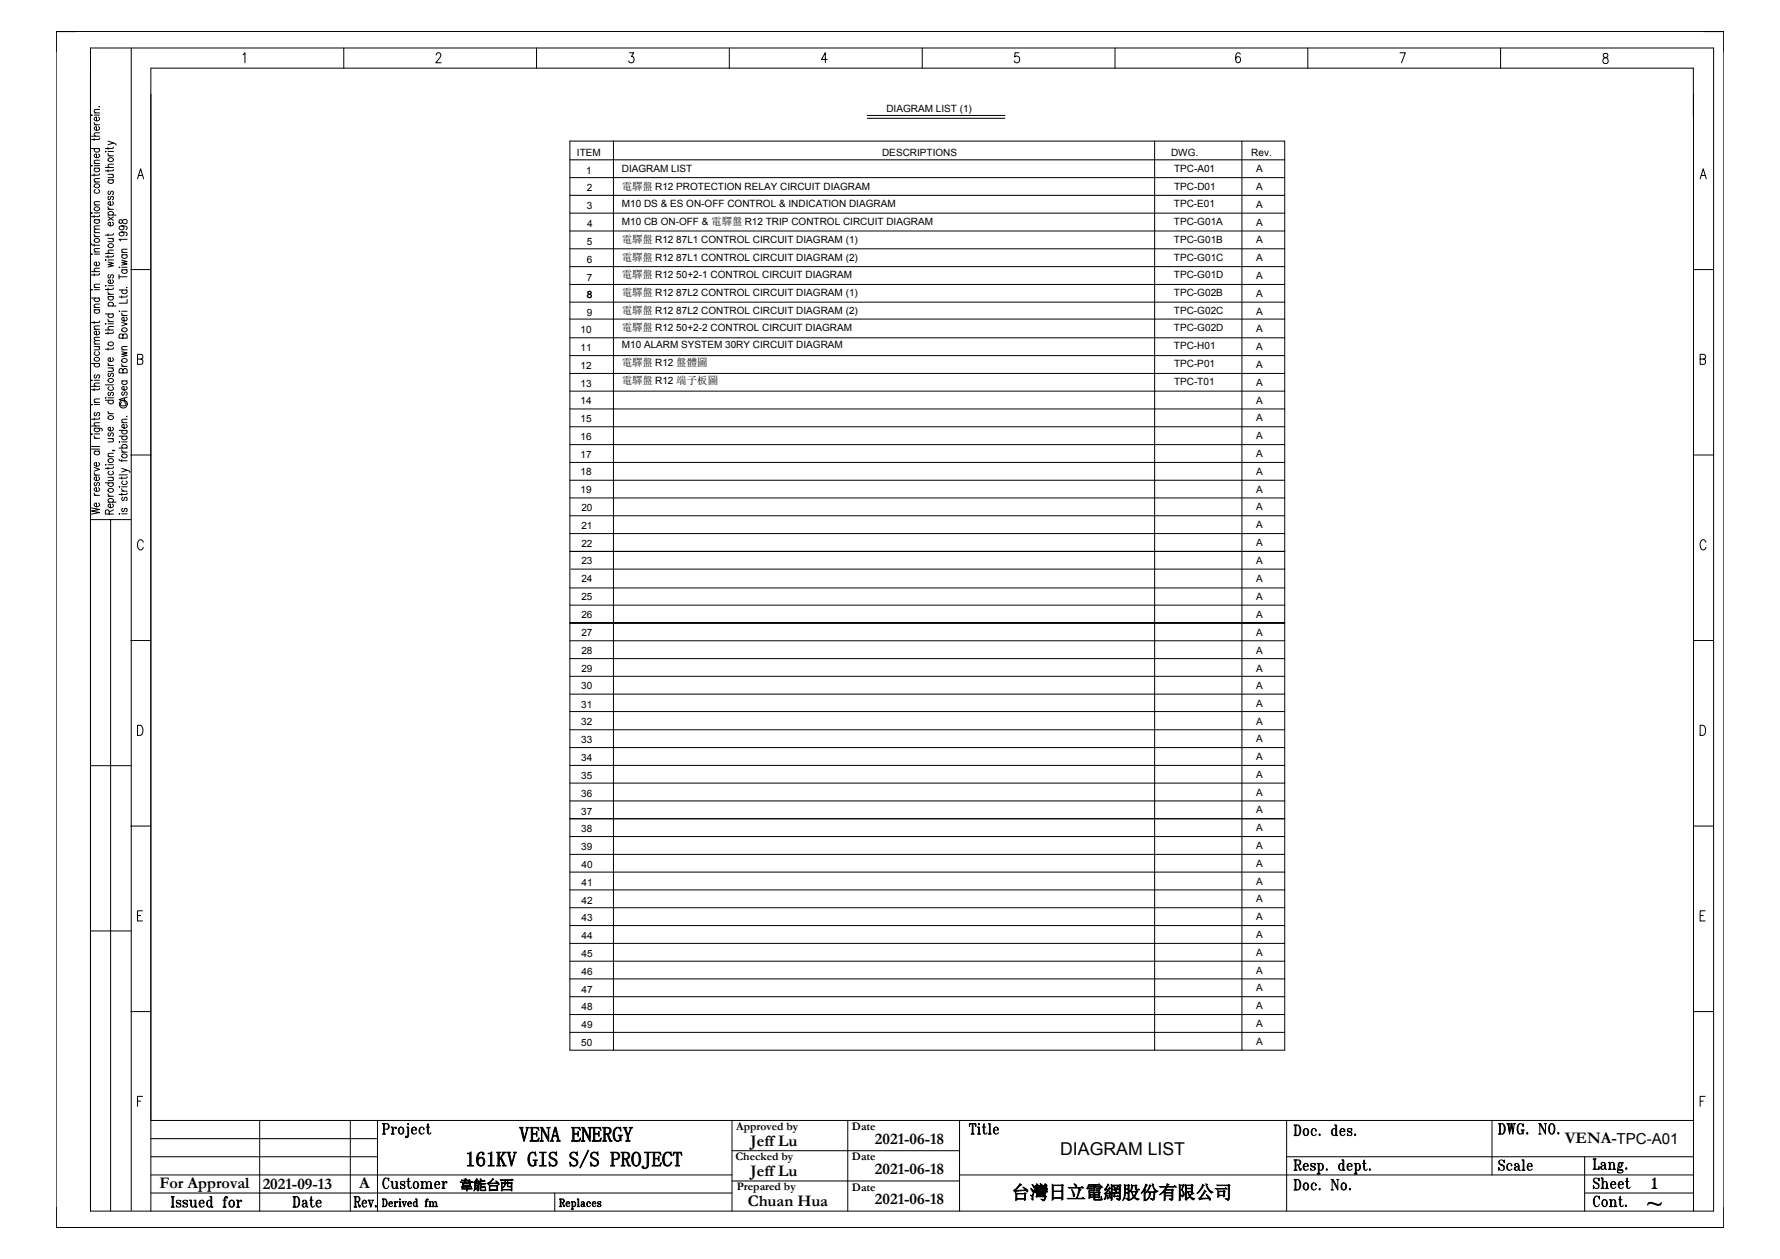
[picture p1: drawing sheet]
<svg xmlns="http://www.w3.org/2000/svg" width="297mm" height="210mm" viewBox="0 0 297 210" stroke-linecap="round" stroke-linejoin="round" font-family="sans-serif">
<defs><g id="words">
<g font-size="3.5">
<text x="86.6" y="190.4">VENA ENERGY</text>
<text x="77.6" y="194.5">161KV GIS S/S PROJECT</text>
</g>
<text font-size="3.1" x="168.8" y="200">台灣日立電網股份有限公司</text>
<text font-size="3" x="176.9" y="192.7">DIAGRAM LIST</text>
<g font-size="2.7">
<text x="125.2" y="191.1">Jeff Lu</text>
<text x="146" y="190.8">2021-06-18</text>
<text x="261.1" y="190.7">VENA-TPC-A01</text>
<text x="125.2" y="196.2">Jeff Lu</text>
<text x="146" y="195.9">2021-06-18</text>
<text x="26.6" y="198.2">For Approval</text>
<text x="43.8" y="198.4">2021-09-13</text>
<text x="59.9" y="198.2">A</text>
<text x="124.8" y="201.1">Chuan Hua</text>
<text x="146" y="200.9">2021-06-18</text>
</g>
<text font-size="2.2" x="76.7" y="198.3">韋能台西</text>
<g font-size="1.9">
<text x="122.8" y="188.5">Approved by</text>
<text x="142.2" y="188.5">Date</text>
<text x="122.7" y="193.5">Checked by</text>
<text x="142.2" y="193.5">Date</text>
<text x="122.9" y="198.6">Prepared by</text>
<text x="142.2" y="198.6">Date</text>
</g>
<g font-size="1.7">
<text x="147.9" y="18.7">DIAGRAM LIST (1)</text>
<text x="96.3" y="26">ITEM</text>
<text x="97.8" y="29">1</text>
<text x="103.7" y="28.7">DIAGRAM LIST</text>
<text x="147.2" y="26">DESCRIPTIONS</text>
<text x="195.4" y="26">DWG.</text>
<text x="195.9" y="28.7">TPC-A01</text>
<text x="208.8" y="26">Rev.</text>
<text x="209.6" y="28.7">A</text>
<text x="97.9" y="34.9">3</text>
<text x="97.9" y="31.9">2</text>
<text x="103.7" y="31.7">電驛盤 R12 PROTECTION RELAY CIRCUIT DIAGRAM</text>
<text x="103.8" y="34.6">M10 DS &amp; ES ON-OFF CONTROL &amp; INDICATION DIAGRAM</text>
<text x="195.9" y="34.6">TPC-E01</text>
<text x="195.9" y="31.7">TPC-D01</text>
<text x="209.6" y="31.7">A</text>
<text x="209.6" y="34.7">A</text>
<text x="97.9" y="40.9">5</text>
<text x="98" y="37.9">4</text>
<text x="103.7" y="40.5">電驛盤 R12 87L1 CONTROL CIRCUIT DIAGRAM (1)</text>
<text x="103.8" y="37.5">M10 CB ON-OFF &amp; 電驛盤 R12 TRIP CONTROL CIRCUIT DIAGRAM</text>
<text x="195.9" y="40.5">TPC-G01B</text>
<text x="195.9" y="37.5">TPC-G01A</text>
<text x="209.6" y="40.6">A</text>
<text x="209.6" y="37.6">A</text>
<text x="97.9" y="46.8">7</text>
<text x="97.9" y="43.8">6</text>
<text x="103.7" y="43.5">電驛盤 R12 87L1 CONTROL CIRCUIT DIAGRAM (2)</text>
<text x="103.7" y="46.3">電驛盤 R12 50+2-1 CONTROL CIRCUIT DIAGRAM</text>
<text x="195.9" y="43.5">TPC-G01C</text>
<text x="195.9" y="46.3">TPC-G01D</text>
<text x="209.6" y="43.6">A</text>
<text x="209.6" y="46.5">A</text>
<text x="97.9" y="52.7">9</text>
<text x="97.9" y="49.8">8</text>
<text x="103.7" y="49.4">電驛盤 R12 87L2 CONTROL CIRCUIT DIAGRAM (1)</text>
<text x="103.7" y="52.4">電驛盤 R12 87L2 CONTROL CIRCUIT DIAGRAM (2)</text>
<text x="195.9" y="49.4">TPC-G02B</text>
<text x="195.9" y="52.4">TPC-G02C</text>
<text x="209.6" y="49.5">A</text>
<text x="209.6" y="52.5">A</text>
<text x="96.9" y="55.5">10</text>
<text x="96.9" y="58.5">11</text>
<text x="103.7" y="55.2">電驛盤 R12 50+2-2 CONTROL CIRCUIT DIAGRAM</text>
<text x="103.8" y="58.1">M10 ALARM SYSTEM 30RY CIRCUIT DIAGRAM</text>
<text x="195.9" y="55.2">TPC-G02D</text>
<text x="195.9" y="58.2">TPC-H01</text>
<text x="209.6" y="55.4">A</text>
<text x="209.6" y="58.4">A</text>
<text x="96.9" y="64.5">13</text>
<text x="96.9" y="61.5">12</text>
<text x="103.7" y="61.1">電驛盤 R12 盤體圖</text>
<text x="103.7" y="64">電驛盤 R12 端子板圖</text>
<text x="195.9" y="61.2">TPC-P01</text>
<text x="195.9" y="64.2">TPC-T01</text>
<text x="209.6" y="61.4">A</text>
<text x="209.6" y="64.3">A</text>
<text x="96.9" y="70.4">15</text>
<text x="96.9" y="67.4">14</text>
<text x="209.6" y="67.3">A</text>
<text x="209.6" y="70.3">A</text>
<text x="96.9" y="73.4">16</text>
<text x="96.9" y="76.3">17</text>
<text x="209.6" y="73.3">A</text>
<text x="209.6" y="76.2">A</text>
<text x="96.9" y="79.3">18</text>
<text x="96.9" y="82.3">19</text>
<text x="209.6" y="79.2">A</text>
<text x="209.6" y="82.2">A</text>
<text x="97" y="88.2">21</text>
<text x="97" y="85.2">20</text>
<text x="209.6" y="85.1">A</text>
<text x="209.6" y="88.1">A</text>
<text x="97" y="94.2">23</text>
<text x="97" y="91.2">22</text>
<text x="209.6" y="91.1">A</text>
<text x="209.6" y="94">A</text>
<text x="97" y="100.1">25</text>
<text x="97" y="97.1">24</text>
<text x="209.6" y="97">A</text>
<text x="209.6" y="100.2">A</text>
<text x="97" y="106.1">27</text>
<text x="97" y="103.1">26</text>
<text x="209.6" y="103.1">A</text>
<text x="209.6" y="106.1">A</text>
<text x="97" y="112">29</text>
<text x="97" y="109.1">28</text>
<text x="209.6" y="109.1">A</text>
<text x="209.6" y="112">A</text>
<text x="97" y="118">31</text>
<text x="97" y="115">30</text>
<text x="209.6" y="115">A</text>
<text x="209.6" y="118">A</text>
<text x="97" y="124">33</text>
<text x="97" y="121">32</text>
<text x="209.6" y="120.9">A</text>
<text x="209.6" y="123.8">A</text>
<text x="97" y="126.9">34</text>
<text x="97" y="129.9">35</text>
<text x="209.6" y="126.8">A</text>
<text x="209.6" y="129.7">A</text>
<text x="97" y="132.9">36</text>
<text x="97" y="135.9">37</text>
<text x="209.6" y="132.7">A</text>
<text x="209.6" y="135.7">A</text>
<text x="97" y="141.8">39</text>
<text x="97" y="138.8">38</text>
<text x="209.6" y="138.7">A</text>
<text x="209.6" y="141.6">A</text>
<text x="97" y="147.8">41</text>
<text x="97" y="144.8">40</text>
<text x="209.6" y="144.6">A</text>
<text x="209.6" y="147.6">A</text>
<text x="97" y="150.7">42</text>
<text x="97" y="153.7">43</text>
<text x="209.6" y="150.5">A</text>
<text x="209.6" y="153.5">A</text>
<text x="97" y="156.7">44</text>
<text x="97" y="159.6">45</text>
<text x="209.6" y="156.5">A</text>
<text x="209.6" y="159.4">A</text>
<text x="97" y="162.6">46</text>
<text x="97" y="165.6">47</text>
<text x="209.6" y="162.4">A</text>
<text x="209.6" y="165.4">A</text>
<text x="97" y="168.5">48</text>
<text x="97" y="171.5">49</text>
<text x="209.6" y="168.3">A</text>
<text x="209.6" y="171.3">A</text>
<text x="97" y="174.5">50</text>
<text x="209.6" y="174.3">A</text>
</g>
</g></defs>
<g fill="none" stroke="#000" stroke-width=".17">
<path d="M9.4 5.3h278.2v199.5h-278.2zM12.7 5.3h-3.3v3.3M15.1 8v194h270.8v-194h-270.8M15.3 19.1v.1zM15.7 19.2h.9M15.7 18.8h.9M16.4 19.5a.31 .31 0 0 1 .2 .3 .31 .31 0 0 1-.2 .3l-.3 .1a.36 .36 0 0 1-.4-.4l.4-.3v.7M16.6 17.8h-.1M16.6 18.3h-.8l-.1 .3 .3 .2M21.9 8v193.9M40.5 9.1l.4-.3v1.7M57.4 8v3.4"/>
<path d="M72.8 9.2l.1-.3 .4-.1 .2 .2v.3l-.8 1.2h.9M89.5 8v3.4M105 8.8h.7l-.3 .6a.49 .49 0 0 1 .4 .8 .49 .49 0 0 1-.9-.1M121.7 8v3.4M138 9.9h-.9l.6-1.1v1.7M144.7 19.7h23M144.7 19.3h23M153.9 8v3.4M170 8.8h-.6l-.1 .7a.52 .52 0 0 1 .7 .1 .52 .52 0 0 1 0 .7 .52 .52 0 0 1-.7 0l-.1-.2M186 8v3.4M206.9 9v-.1l-.3-.1a1.24 1.24 0 0 0-.2 1.6 .48 .48 0 0 0 .6-.4 .48 .48 0 0 0-.6-.5l-.2 .4M218.2 8v3.4"/>
<path d="M233.6 8.8h.9l-.7 1.7M250.4 8v3.4M267.6 9a.37 .37 0 0 0 .1 .5 .53 .53 0 0 1 .6 .5 .53 .53 0 0 1-.5 .6 .55 .55 0 0 1-.3-.7 .55 .55 0 0 1 .6-.4 .37 .37 0 0 0 .1-.5l-.2-.1zM282.5 11.3v8.1M282.6 11.4h-257.4v190.6M282.6 15.7v186.3M284.3 5.3h3.3v3.3M15.3 35.5h.1zM15.3 24.8h1.3M15.3 22.7h1.3M15.3 27.6v.1zM15.7 23.1v.3"/>
<path d="M15.7 29v.4M15.7 35.9v.4M15.7 36.6h.9M15.7 35.5h.9M15.7 28h.9M15.7 27.6h.9M15.7 39.1a.36 .36 0 0 0 .4 .4M15.7 20.4a.36 .36 0 0 0 .4 .4M15.7 39.5h.9M15.7 38.8h.9M15.7 34.2h.9M15.7 30.4h.9"/>
<path d="M15.7 27.3h.9M15.7 20.8h.9M15.8 34.7a.42 .42 0 0 1 .5-.2 .42 .42 0 0 1 .3 .5 .42 .42 0 0 1-.6 .2 .42 .42 0 0 1-.2-.5zM15.9 36.6a.29 .29 0 0 0-.2 .3 .29 .29 0 0 0 .2 .3l.3 .1a.36 .36 0 0 0 .4-.4l-.2-.3M15.9 31.6a.31 .31 0 0 0-.2 .3 .31 .31 0 0 0 .2 .3h.3a.36 .36 0 0 0 .4-.4l-.2-.2M15.9 28l-.1 .2a.4 .4 0 0 0 .4 .5 .4 .4 0 0 0 .4-.5l-.2-.2M15.9 24.8a.29 .29 0 0 0-.2 .3 .29 .29 0 0 0 .2 .2l.3 .1a.36 .36 0 0 0 .4-.4l-.2-.2M16.4 25.7a.29 .29 0 0 1 .2 .3 .29 .29 0 0 1-.2 .3h-.3a.36 .36 0 0 1-.4-.4l.4-.2v.6M16.4 21.1a.29 .29 0 0 1 .2 .3 .29 .29 0 0 1-.2 .3h-.3a.36 .36 0 0 1-.4-.4l.4-.2v.6M16.6 35.9v.2h-.2h-1.1M16.6 29v.2h-.2h-1.1M16.6 23v.2l-.2 .1h-1.1"/>
<path d="M16.6 38.2l-.8 .1-.1 .2 .3 .3M16.6 37.7h-.8l-.1 .3 .3 .2M16.6 33.6l-.8 .1-.1 .2 .3 .3M16.6 29.8h-.8l-.1 .3 .3 .3M16.6 26.7l-.8 .1-.1 .2 .3 .3M16.6 22.1l-.8 .1-.1 .3 .3 .2M17.6 25.3h.1zM17.6 27.9h1.3M18 23.5l.9 .3-.9 .4M18 24.6v.3M18 28.3v.4M18 39v.4"/>
<path d="M18 39.8h.9M18 35.9h1.4M18 30h.9M18 29.1h.9M18 25.3h.9M18 36.2l.9 .6M18 34.9h.9M18 26h.9M18 34.5a.39 .39 0 0 0 .4 .4M18 25.6a.36 .36 0 0 0 .4 .4M18.1 26.5a.42 .42 0 0 1 .5-.2 .42 .42 0 0 1 .3 .5 .42 .42 0 0 1-.6 .2 .42 .42 0 0 1-.2-.5zM18.2 35.9l-.1-.1a.4 .4 0 0 1 .4-.5 .4 .4 0 0 1 .4 .5l-.2 .1"/>
<path d="M18.2 32.8a.29 .29 0 0 0-.2 .2 .29 .29 0 0 0 .2 .3h.1l.2-.5h.2a.29 .29 0 0 1 .2 .2 .29 .29 0 0 1-.2 .3M18.2 31.9a.31 .31 0 0 0-.2 .3 .31 .31 0 0 0 .2 .3l.2-.2 .1-.4h.2a.31 .31 0 0 1 .2 .3 .31 .31 0 0 1-.2 .3M18.2 30l-.1 .1a.44 .44 0 0 0 .3 .5 .44 .44 0 0 0 .5-.2l-.2-.4M18.7 39.8l.2 .2v.3h-.9M18.7 29.1l.2 .2v.3h-.9M18.7 37.1a.31 .31 0 0 1 .2 .2 .31 .31 0 0 1-.2 .3l-.3 .1a.36 .36 0 0 1-.4-.4l.4-.2v.6M18.7 33.6l.2 .1a.44 .44 0 0 1-.3 .6 .44 .44 0 0 1-.6-.3l.2-.3 .2-.1v.6M18.9 39v.1l-.2 .1h-1.1M18.9 28.2v.3h-.2h-1.1M18.9 24.5v.2l-.2 .1h-1.1M18.9 23.8l.5 .2v.2M18.9 36.2l-.9 .6"/>
<path d="M18.9 27.4h-.8l-.1 .3 .3 .2M19.9 36.7a.34 .34 0 0 0 0 .4 .34 .34 0 0 0 .3 .2l.1-.1a.49 .49 0 0 1 .3-.5 .49 .49 0 0 1 .6 .2 .43 .43 0 0 1-.4 .4 .43 .43 0 0 1-.4-.5l-.2-.2zM20.3 38.7l.3 .1a.38 .38 0 0 1-.3 .6 .38 .38 0 0 1-.4-.6l.4-.1a.63 .63 0 0 1 .9 .4l-.2 .2M20.3 37.7l.3 .1a.38 .38 0 0 1-.3 .5 .38 .38 0 0 1-.4-.5l.4-.1a.63 .63 0 0 1 .9 .4l-.2 .2M21.2 39.9h-1.3l.2 .3M22.9 29.8l.6-1.6 .5 1.6M23.1 29.3h.7M95.1 26.7h119.3M95.1 29.6h119.3M95.1 32.6h119.3M95.1 35.6h119.3M95.1 38.5h119.3"/>
<path d="M95.1 23.5h119.3v151.7h-119.3zM102.4 23.5v151.7M192.7 23.5v151.7M207.2 23.5v151.7M283.7 29.8l.5-1.6 .5 1.6M283.9 29.3h.6M15.3 48.3h.1zM15.3 42.4h.1zM15.3 40.6v.2l.2 .1h1.1M15.3 49.7h1.3M15.3 45.3h1.3M15.7 40.7v.4"/>
<path d="M15.7 45.7v.3M15.7 53.6v.3M15.7 57.8h.9M15.7 51.7h.9M15.7 48.3h.9M15.7 42.4h.9M15.7 57.4h.9M15.7 54.9h.9M15.7 51.3h.9M15.7 48h.9M15.7 42h.9M15.8 59.7a.43 .43 0 0 1 .5-.1 .43 .43 0 0 1 .3 .5 .43 .43 0 0 1-.6 .2 .43 .43 0 0 1-.2-.6z"/>
<path d="M15.9 58.7a.29 .29 0 0 0-.2 .3 .29 .29 0 0 0 .2 .2l.3 .1a.36 .36 0 0 0 .4-.4l-.2-.2M15.9 51.7a.29 .29 0 0 0-.2 .2 .29 .29 0 0 0 .2 .3l.3 .1a.36 .36 0 0 0 .4-.4l-.2-.2M15.9 49.7a.29 .29 0 0 0-.2 .3 .29 .29 0 0 0 .2 .3h.3a.36 .36 0 0 0 .4-.4l-.2-.2M16.4 57.8l.2 .3v.2l-.9 .1M16.4 55.2a.29 .29 0 0 1 .2 .3 .29 .29 0 0 1-.2 .3l-.3 .1a.36 .36 0 0 1-.4-.5l.4-.2v.7M16.4 43.7a.31 .31 0 0 1 .2 .3 .31 .31 0 0 1-.2 .3h-.3a.36 .36 0 0 1-.4-.4l.4-.2v.6M16.6 53.5v.3h-.2h-1.1M16.6 45.6v.2l-.2 .1h-1.1M16.6 56.8l-.8 .1-.1 .2 .3 .3M16.6 56.3h-.8l-.1 .3 .3 .2M16.6 54.4h-.8l-.1 .3 .3 .2M16.6 50.7l-.8 .1-.1 .2 .3 .3"/>
<path d="M16.6 47.4h-.8l-.1 .3 .3 .3M16.6 44.7l-.8 .1-.1 .3 .3 .2M16.6 41.5h-.8l-.1 .3 .3 .2M17.6 52.4h1.3M17.6 55h1.3M17.6 42.3h1.3M17.6 53.9v.2zM17.6 47.6v.1zM17.6 43.3v.1zM18 43.7l.9 .2-.9 .2 .9 .2-.9 .2M18 42.6v.4M18 48.1v.3"/>
<path d="M18 55.4v.3M18 58.1v.3M18 54h.9M18 51h1.4M18 49.5h.9M18 47.7h.9M18 43.4h.9M18 53.6h.9M18 49.1h.9M18 53.2a.36 .36 0 0 0 .4 .4M18 48.7a.36 .36 0 0 0 .4 .4M18.2 52.4a.29 .29 0 0 0-.2 .2 .29 .29 0 0 0 .2 .3l.3 .1a.36 .36 0 0 0 .4-.4l-.2-.2"/>
<path d="M18.2 51a.31 .31 0 0 1-.2-.2 .31 .31 0 0 1 .2-.3l.3-.1a.36 .36 0 0 1 .4 .4l-.2 .2M18.2 49.5a.29 .29 0 0 0-.2 .2 .29 .29 0 0 0 .2 .3l.3 .1a.36 .36 0 0 0 .4-.4l-.2-.2M18.2 45.8a.32 .32 0 0 0-.1 .5h.2l.2-.4 .2-.1a.32 .32 0 0 1 .2 .5l-.2 .1M18.7 59.7a.31 .31 0 0 1 .2 .3 .31 .31 0 0 1-.2 .3h-.3a.36 .36 0 0 1-.4-.4l.4-.2v.6M18.7 46.7a.31 .31 0 0 1 .2 .3 .31 .31 0 0 1-.2 .3h-.3a.36 .36 0 0 1-.4-.4l.4-.2v.6M18.9 58v.2h-.2h-1.1M18.9 55.3v.3h-.2h-1.1M18.9 48v.2l-.2 .1h-1.1M18.9 42.6v.2h-.2h-1.1M18.9 54.5h-.8l-.1 .3 .3 .2M18.9 41.7l-.8 .1-.1 .2 .3 .3M19.9 44.6h.1z"/>
<path d="M19.9 48.4h1.3M19.9 46.2h1.3M19.9 45.8v.7M19.9 51.9v.1zM20.3 58.7l.9 .2-.9 .2 .9 .2-.9 .2M20.3 53.8l.9 .3-.9 .3M20.3 43.4l.9 .2-.9 .2 .9 .2-.9 .2M20.3 49.4v.3M20.3 51.9h.9M20.3 45h.9M20.3 44.6h.9M20.3 42.5h.9"/>
<path d="M20.3 58.4h.9M20.3 52.6h.9M20.3 42.1h.9M20.3 52.2a.36 .36 0 0 0 .4 .4M20.4 59.9a.43 .43 0 0 1 .5-.1 .43 .43 0 0 1 .2 .5 .43 .43 0 0 1-.5 .2 .43 .43 0 0 1-.2-.6zM20.5 56l.3-.3h.3l.1 .3v.4h-1.3v-.6l.2-.1 .3 .1 .1 .6M20.5 48.4a.31 .31 0 0 0-.2 .3 .31 .31 0 0 0 .2 .2l.3 .1a.36 .36 0 0 0 .4-.4l-.2-.2M20.5 45a.31 .31 0 0 0-.2 .3 .31 .31 0 0 0 .2 .3h.3a.36 .36 0 0 0 .4-.4l-.2-.2M20.5 42.5a.29 .29 0 0 0-.2 .3 .29 .29 0 0 0 .2 .2l.3 .1a.36 .36 0 0 0 .4-.4l-.2-.2M21 52.9a.31 .31 0 0 1 .2 .3 .31 .31 0 0 1-.2 .3h-.3a.36 .36 0 0 1-.4-.4l.4-.2v.6M21.1 47.9v.1M21.2 50v.6h-1.3"/>
<path d="M21.2 49.3l-.1 .2h-.1h-1.1M21.2 57.8h-.8l-.1 .3 .3 .3M21.2 41.6h-.8l-.1 .3 .3 .2M21.8 45h3.4M22.9 59.9h.6a.4 .4 0 0 0 .4-.4 .4 .4 0 0 0-.4-.4h-.6v1.7h.6a.45 .45 0 0 0 .4-.5 .45 .45 0 0 0-.4-.4M95.1 53.2h119.3M95.1 41.5h119.3M95.1 44.5h119.3M95.1 47.4h119.3M95.1 50.4h119.3M95.1 56.3h119.3M95.1 59.3h119.3"/>
<path d="M282.6 45h3.3M283.7 59.9h.6a.4 .4 0 0 0 .3-.4 .4 .4 0 0 0-.3-.4h-.6v1.7h.6a.45 .45 0 0 0 .3-.5 .45 .45 0 0 0-.3-.4M15.3 72.4h.1zM15.3 67.5h.1zM15.3 63.4h.1zM15.3 60.6h1.3M15.3 74.9h1.3M15.3 74.5h1.3M15.3 71.1h1.3M15.3 64.4h1.3M15.7 78l.9 .3-.9 .3M15.7 71.4l1.2 .1 .2 .1-.1 .3"/>
<path d="M15.7 75.3h.9M15.7 72.4h.9M15.7 64.8v.4M15.7 69.7v.4M15.7 67.5h.9M15.7 63.4h.9M15.7 78.8a.36 .36 0 0 0 .4 .4M15.7 72.7a.36 .36 0 0 0 .4 .4M15.7 79.2h.9M15.7 73.1h.9M15.7 67.1h.9M15.9 75.3a.31 .31 0 0 0-.2 .2 .31 .31 0 0 0 .2 .3l.3 .1a.36 .36 0 0 0 .4-.4l-.2-.2"/>
<path d="M15.9 71.4l-.1 .1a.44 .44 0 0 0 .3 .6 .44 .44 0 0 0 .5-.3l-.2-.4M15.9 68.8a.32 .32 0 0 0-.1 .5h.2l.2-.4 .2-.1a.32 .32 0 0 1 .2 .5l-.2 .1M15.9 62.5a.29 .29 0 0 0-.2 .3 .29 .29 0 0 0 .2 .3l.1-.1 .2-.4 .2-.1a.29 .29 0 0 1 .2 .3 .29 .29 0 0 1-.2 .3M15.9 60.6a.29 .29 0 0 0-.2 .3 .29 .29 0 0 0 .2 .3h.3a.36 .36 0 0 0 .4-.4l-.2-.2M16.4 79.5a.31 .31 0 0 1 .2 .3 .31 .31 0 0 1-.2 .3l-.3 .1a.36 .36 0 0 1-.4-.4l.4-.3v.7M16.4 77.2l.2 .1a.4 .4 0 0 1-.4 .5 .4 .4 0 0 1-.4-.5l.3-.1v.6M16.6 69.7v.2h-.2h-1.1M16.6 64.7v.3h-.2h-1.1M16.6 70.5h-.8l-.1 .3 .3 .3M16.6 66.5l-.8 .1-.1 .3 .3 .2M16.6 63.9h-.8l-.1 .3 .3 .2M17.6 66.8h1.3"/>
<path d="M17.6 64.2h1.3M17.6 77.5v.1zM17.6 66.3v.1zM18 79.6h.9M18 77.9v.4M18 77.5h.9M18 73.2h.9M18 66.4h.9M18 61.4h.9M18 76.2h.9M18 69h.9M18 61h.9"/>
<path d="M18 68.6a.36 .36 0 0 0 .4 .4M18 60.6a.36 .36 0 0 0 .4 .4M18.1 69.5a.43 .43 0 0 1 .5-.2 .43 .43 0 0 1 .3 .5 .43 .43 0 0 1-.6 .2 .43 .43 0 0 1-.2-.5zM18.2 78.6a.29 .29 0 0 0-.2 .3 .29 .29 0 0 0 .2 .2l.3 .1a.36 .36 0 0 0 .4-.4l-.2-.2M18.2 72.2a.32 .32 0 0 0-.1 .5h.2l.2-.5h.2a.32 .32 0 0 1 .2 .5h-.2M18.2 66.8l-.1 .1a.4 .4 0 0 0 .4 .5 .4 .4 0 0 0 .4-.5l-.2-.1M18.2 65.4a.32 .32 0 0 0-.1 .5h.2l.2-.4 .2-.1a.32 .32 0 0 1 .2 .5l-.2 .1M18.2 64.5a.29 .29 0 0 0-.2 .3 .29 .29 0 0 0 .2 .3h.3a.36 .36 0 0 0 .4-.4l-.2-.2M18.2 62.2a.31 .31 0 0 0-.2 .3 .31 .31 0 0 0 .2 .3l.3-.5 .2-.1a.31 .31 0 0 1 .2 .3 .31 .31 0 0 1-.2 .3M18.7 79.6l.2 .3v.2l-.9 .1M18.7 73.2l.2 .2v.3h-.9M18.7 61.4l.2 .2v.3h-.9"/>
<path d="M18.7 71.3a.29 .29 0 0 1 .2 .3 .29 .29 0 0 1-.2 .2l-.3 .1a.36 .36 0 0 1-.4-.4l.4-.2v.6M18.9 75.1v.1v-.1l.3 .1M18.9 77.9v.2h-.2h-1.1M18.9 75.6l-.8 .1-.1 .2 .3 .3M19.9 73.7h.1zM19.9 76.6v.2l.2 .1h1.1M19.9 72.7h1.3M19.9 71.8h1.3M19.9 79.2h1.3M19.9 74.7h1.3M20.3 67.2a.28 .28 0 0 0-.2 .3 .28 .28 0 0 0 .3 .2h.3a.28 .28 0 0 0 .3-.2 .28 .28 0 0 0-.2-.3M20.3 78.1l.9 .3-.9 .3"/>
<path d="M20.3 76.6v.4M20.3 79.5v.4M20.3 73.7h.9M20.3 63.5h.9M20.3 75.4h.9M20.3 70.5h.9M20.3 61.1h.9M20.3 75a.39 .39 0 0 0 .4 .4M20.3 60.7a.36 .36 0 0 0 .4 .4M20.5 74.7a.29 .29 0 0 1-.2-.2 .29 .29 0 0 1 .2-.3l.3-.1a.36 .36 0 0 1 .4 .4l-.2 .2M20.5 72.7a.29 .29 0 0 0-.2 .3 .29 .29 0 0 0 .2 .3l.3 .1a.36 .36 0 0 0 .4-.4l-.2-.3M20.5 71.8a.29 .29 0 0 0-.2 .3 .29 .29 0 0 0 .2 .2l.3 .1a.36 .36 0 0 0 .4-.4l-.2-.2"/>
<path d="M20.5 65.4a.31 .31 0 0 0-.2 .3 .31 .31 0 0 0 .2 .2l.3-.5h.2a.31 .31 0 0 1 .2 .3 .31 .31 0 0 1-.2 .2M20.5 63.5a.29 .29 0 0 0-.2 .3 .29 .29 0 0 0 .2 .3l.3 .1a.36 .36 0 0 0 .4-.5l-.2-.2M20.5 61.7l.3-.2h.3l.1 .2v.5h-1.3v-.6l.2-.1 .3 .1 .1 .6M20.8 66.4v.5M21 70.8a.29 .29 0 0 1 .2 .3 .29 .29 0 0 1-.2 .3h-.3a.36 .36 0 0 1-.4-.4l.1-.2h.3v.6M21 64.5a.29 .29 0 0 1 .2 .2 .29 .29 0 0 1-.2 .3l-.3 .1a.36 .36 0 0 1-.4-.4l.4-.2v.6M21.1 69.4l.1 .1h-.1M21.2 79.5l-.1 .2-.1 .1h-1.1M21.2 78.4l.5 .2v.2M21.2 66.2l-1.3 .5 1.3 .4M21.2 69.9l-.8 .1-.1 .2 .3 .3M21.8 75.9h3.4"/>
<path d="M95.1 62.3h119.3M95.1 65.2h119.3M95.1 68.2h119.3M95.1 71.2h119.3M95.1 74.2h119.3M95.1 77.1h119.3M282.6 75.9h3.3M15.1 86.7h6.7M15.3 84.7l1.3 .3-1.3 .2 1.3 .3-1.3 .3M15.7 82.2a.36 .36 0 0 0 .4 .4M15.7 82.6h.9M15.9 80.5a.29 .29 0 0 0-.2 .3 .29 .29 0 0 0 .2 .2l.2-.1 .1-.4h.2a.29 .29 0 0 1 .2 .3 .29 .29 0 0 1-.2 .2"/>
<path d="M16.4 83.9a.29 .29 0 0 1 .2 .3 .29 .29 0 0 1-.2 .3h-.3a.36 .36 0 0 1-.4-.4l.1-.1 .3-.1v.6M16.4 81.3a.31 .31 0 0 1 .2 .3 .31 .31 0 0 1-.2 .3l-.3 .1a.36 .36 0 0 1-.4-.4l.4-.3v.7M17.6 80.5h1.3M18 83.8h1.4M18 82.8h.9M18 82.4a.36 .36 0 0 0 .4 .4M18.2 85.8v-.7l-.2-.1-.4 .1v.7h1.3M18.2 83.8a.31 .31 0 0 1-.2-.3 .31 .31 0 0 1 .2-.3l.3-.1a.36 .36 0 0 1 .4 .4l-.2 .3M18.2 80.5l-.1 .1a.4 .4 0 0 0 .4 .6 .4 .4 0 0 0 .4-.6l-.2-.1M18.5 86.7v115.3M18.7 84.1a.29 .29 0 0 1 .2 .2 .29 .29 0 0 1-.2 .3l-.3 .1a.36 .36 0 0 1-.4-.4l.4-.2v.6M18.9 85l-.7 .4"/>
<path d="M19.9 81.2h.1zM19.9 85.6v.2zM20.3 85.7h.9M20.3 82.3v.3M20.3 81.2h.9M20.3 81.9h.9M20.3 81.5a.39 .39 0 0 0 .4 .4M20.5 84.8a.32 .32 0 0 0-.1 .5h.2l.2-.5h.2a.32 .32 0 0 1 .1 .5h-.1M20.5 82.9a.31 .31 0 0 0-.2 .3 .31 .31 0 0 0 .2 .3l.2-.1 .1-.4 .2-.1a.31 .31 0 0 1 .2 .3 .31 .31 0 0 1-.2 .3M20.5 80.2a.29 .29 0 0 0-.2 .3 .29 .29 0 0 0 .2 .3h.3a.36 .36 0 0 0 .4-.4l-.2-.2M21.2 82.2l-.1 .2-.1 .1h-1.1M23.9 90.4a.5 .5 0 0 0-.6-.4 .5 .5 0 0 0-.4 .7v.4a.5 .5 0 0 0 .4 .6 .5 .5 0 0 0 .6-.4"/>
<path d="M95.1 98.1h119.3M95.1 92h119.3M95.1 89h119.3M95.1 80.1h119.3M95.1 83.1h119.3M95.1 86h119.3M95.3 94.9h119.1M284.6 90.4a.5 .5 0 0 0-.6-.4 .5 .5 0 0 0-.3 .7v.4a.5 .5 0 0 0 .3 .6 .5 .5 0 0 0 .6-.4M21.8 106.8h3.4M95.1 118.7h119.3M95.1 100.9h119.3M95.1 106.9h119.3"/>
<path d="M95.1 109.9h119.3M95.1 112.8h119.3M95.1 115.8h119.3M214.4 103.9h-119.3h119.3M282.6 106.8h3.3M15.1 127.7h6.7M21.8 137.8h3.4M22.9 121h.5a.99 .99 0 0 1 0 1.7h-.5zM95.1 139.5h119.3M95.1 136.6h119.3M95.1 121.7h119.3M95.1 124.7h119.3"/>
<path d="M95.1 127.7h119.3M95.1 130.6h119.3M95.1 133.6h119.3M282.6 137.8h3.3M283.7 121h.4a.99 .99 0 0 1 0 1.7h-.4zM15.1 155.3h6.7M22.9 152.7h.6M23.8 151.9h-.9v1.7h.9M95.1 151.4h119.3M95.1 148.4h119.3M95.1 145.5h119.3M95.1 142.5h119.3"/>
<path d="M95.1 154.4h119.3M95.1 157.4h119.3M283.7 152.7h.5M284.5 151.9h-.8v1.7h.8M21.8 168.7h3.4M95.1 160.3h119.3M95.1 163.3h119.3M95.1 166.3h119.3M95.1 169.2h119.3M95.1 172.2h119.3M282.6 168.7h3.3M22.9 183.7h.6"/>
<path d="M23.8 182.9h-.9v1.6M25.2 186.9h257.4M25.2 196h96.9M25.2 192.9h37.8M25.2 189.9h37.8M25.2 199h96.9M28.5 199.6h.6M28.6 199.6l.1 .1M28.7 199.6v.2M28.7 199.6v1.7M28.8 199.7v1.6M28.9 199.6v1.7"/>
<path d="M29 199.6l-.1 .2M29 199.6l-.1 .1M35 199.6h.3v1.7M35.1 199.6l.1 .1M35.1 199.6l.1 .2M35.2 199.6v1.7h.3M35.3 199.7v1.6M37.5 199.8v1.5M37.7 199.6l-.2 .3v1.4M37.9 199.8l-.1-.1v.2h.1v-.3l-.4 .2-.1 1.5M43.3 186.9v15.1M48.9 199.6h.6a1.03 1.03 0 0 1 0 1.7h-.6"/>
<path d="M48.9 199.6l.2 .1M49 199.6l.1 .2M49.1 199.6v1.7M49.1 199.7v1.6M49.2 199.6v1.7M49.3 199.6l-.1 .2M49.3 199.6l-.1 .1M49.5 199.6a1.26 1.26 0 0 1 0 1.7M49.8 199.9l.1 .4-.1 .8M51.9 199.8l.1 1.4M58.4 186.9v15.1M59.1 199.6h.7a.45 .45 0 0 1 .3 .4 .45 .45 0 0 1-.3 .4h-.4"/>
<path d="M59.1 199.6l.1 .1M59.2 199.6v.2M59.2 199.6v1.7M59.3 199.7v1.6M59.4 199.6v1.7M59.4 199.6v.2M59.5 199.6l-.1 .1M59.8 199.6l.1 .3v.3l-.1 .2M59.9 199.8v.5M63 186.9v15.1M63.8 187.4h.8a.47 .47 0 0 1 .4 .5 .47 .47 0 0 1-.4 .4h-.5M63.8 189.2h.5"/>
<path d="M63.9 187.4l.1 .1M63.9 187.4l.1 .2M64 187.4v1.8M64 189.1l-.1 .1M64 189l-.1 .2M64.1 187.5v1.6M64.1 196.8l-.2 .4 .2 .8M64.1 187.4v1.8M64.1 189l.1 .2M64.1 189.1l.2 .1M64.2 187.4l-.1 .2M64.3 187.4l-.2 .1"/>
<path d="M64.3 196.5a1.31 1.31 0 0 0 0 1.7M64.6 187.4l.2 .3v.4l-.2 .2M64.8 196.8l.1-.3v.5a.5 .5 0 0 0-.6-.5 .5 .5 0 0 0-.4 .7v.4a.51 .51 0 0 0 .3 .6 .51 .51 0 0 0 .7-.4M64.8 187.6v.6M65.2 197.1h.3v.8l.2 .3M65.3 188h.3v1.2M65.3 189.2h.5M65.3 197.1l.1 .1M65.3 188l.2 .1M65.4 197.1l.1 1a.35 .35 0 0 0 .4 .2 .35 .35 0 0 0 .2-.4M65.4 188l.1 .2M65.5 197.2v.9"/>
<path d="M65.5 188v1.2M65.5 189.1l-.2 .1M65.5 189l-.1 .2M65.5 188.1v1M65.6 189l.1 .2M65.6 189.1l.1 .1M65.9 197.1h.4v1.1M66.1 188.2l-.1-.1v.2h.1v-.3a.46 .46 0 0 0-.5 .5M66.1 197.1v1.1h.4M66.2 197.2v1M66.3 198.1v.1M66.3 198.2h.1"/>
<path d="M66.6 188.3l-.1 .1 .1 .5M66.8 197.2l.1 .2 .6 .3v.1v.3l-.2 .1h-.4l-.1-.3v.3l.1-.1M66.9 188l-.3 .4 .1 .6 .2 .2M66.9 197.5l.6 .2M66.9 197.2l-.1 .2M67 188l.1 .1a.74 .74 0 0 1-.1 1.1M67.3 188.3v.6M67.5 197.2v-.1v.3l-.2-.3-.4 .1a.34 .34 0 0 0 .1 .5l.5 .1v.3M67.5 197.8v.4M67.9 188h.3v1.3l-.3 .5h-.2l-.1-.3h.2v.2l-.1-.1M67.9 197.1h.6M67.9 188l.2 .1"/>
<path d="M68 188l.1 .2M68.1 187.4h.1v.2h-.1zM68.1 188v1.4l-.2 .4M68.1 187.5h.1M68.1 188.1v1.5M68.1 187.4v.2M68.1 196.7l.1 1.4M68.7 198l-.2 .2-.4-.1v-1.4l.1-.2v1.4l.1 .3M68.8 188.5h.7a.43 .43 0 0 0-.4-.5 .43 .43 0 0 0-.4 .5 .49 .49 0 0 0 .1 .6 .49 .49 0 0 0 .6 0l.1-.2M68.8 188.3v.6M69.1 197.3v.7M69.1 188l-.3 .4v.6l.3 .2"/>
<path d="M69.1 197.2a.54 .54 0 0 1 .8 .5 .54 .54 0 0 1-.8 .5 .74 .74 0 0 1 0-1zM69.2 188l.1 .1 .1 .4M69.3 197.1a.73 .73 0 0 0 0 1.1M69.4 188.2v.2M69.5 197.1a.77 .77 0 0 1 0 1.1M69.7 197.3v.7M70 188.3v.6M70.2 197.1h.3v1.1M70.2 198.2h.5M70.3 197.1l.1 .1M70.3 188l-.3 .4 .1 .6 .2 .2M70.4 197.1v1.1"/>
<path d="M70.4 198.2h-.1M70.4 198.1l-.1 .1M70.5 197.2v1M70.5 197.4a.35 .35 0 0 1 .3-.3 .35 .35 0 0 1 .4 .1l.1 1M70.5 198.1l.1 .1M70.5 198.2h.2M70.7 188.3h-.1v.1h.2a.4 .4 0 0 0-.3-.4 .4 .4 0 0 0-.4 .1 .54 .54 0 0 0-.1 .8 .54 .54 0 0 0 .8 0M70.9 198.2h.6M71 197.1l.1 .3v.8M71.1 188h.6M71.1 197.2l.1 1M71.1 198.2h-.1"/>
<path d="M71.1 198.1v.1M71.3 197.4a.36 .36 0 0 1 .2-.3 .36 .36 0 0 1 .4 .1l.1 .3v.7M71.3 198.1v.1M71.3 198.2h.1M71.4 187.6l.1 1.4M71.7 198.2h.5M71.7 197.1l.2 .3v.8M71.9 197.2v1M71.9 198.2h-.2M71.9 198.1l-.1 .1M71.9 188.9l-.2 .3-.3-.2-.1-1.4 .2-.2v1.4l.1 .4M72 198.1l.1 .1"/>
<path d="M72 198.2h.1M72.7 197.6h.7a.42 .42 0 0 0-.3-.5 .42 .42 0 0 0-.5 .2 .55 .55 0 0 0 0 .7 .55 .55 0 0 0 .6 .2l.2-.2M72.7 197.3v.7M72.9 197.1a.73 .73 0 0 0 0 1.1M73.1 197.1l.1 .1v.4M73.2 197.2l.1 .3M73.7 197.1h.4v1.1M73.7 198.2h.6M73.8 197.1l.1 .1M73.9 197.1v1.1M73.9 198.2h-.1M73.9 198.1l-.1 .1"/>
<path d="M74 197.2v1M74.1 198.1v.1M74.1 198.2h.1M74.5 197.2h-.1v.1h.2l-.1-.2a.46 .46 0 0 0-.4 .5M92.6 199v3M122.1 197h38M122.1 191.9h38M122.1 186.9v15.1M141.5 186.9v15.1M160.1 196h122.5M160.1 186.9v15.1M161.8 187.4l-.1 .5v-.5h1.1v.5v-.5"/>
<path d="M161.9 187.4l-.2 .3M162 187.4l-.3 .2M162 189.2h.6M162.1 187.4l-.4 .1M162.2 187.4v1.8M162.2 189.1l-.1 .1M162.2 189v.2M162.3 187.5v1.6M162.3 187.4v1.8M162.3 189l.1 .2M162.3 189.1l.2 .1M162.5 187.4l.3 .1"/>
<path d="M162.6 187.4l.2 .2M162.7 187.4l.1 .3M163.1 188h.3v1.2M163.1 189.2h.5M163.2 188l.1 .1M163.2 188l.1 .2M163.3 187.4h.1v.2h-.1zM163.3 187.5h.1M163.3 188v1.2M163.3 189.1l-.1 .1M163.3 189l-.1 .2M163.4 187.4v.2"/>
<path d="M163.4 188.1v1M163.4 189l.1 .2M163.4 189.1l.1 .1M163.9 188h.6M164.1 187.6l.1 1.4M164.7 188.9l-.2 .3-.4-.2v-1.4l.1-.2v1.4l.2 .4M164.9 187.4h.3v1.8M164.9 189.2h.5M165 187.4l.1 .1M165 187.4l.1 .2M165.1 187.4v1.8M165.1 189.1l-.1 .1"/>
<path d="M165.1 189l-.1 .2M165.1 187.5v1.6M165.2 189l.1 .2M165.2 189.1l.1 .1M165.9 188.5h.7a.43 .43 0 0 0-.4-.5 .43 .43 0 0 0-.5 .5 .49 .49 0 0 0 .2 .6 .49 .49 0 0 0 .6 0l.1-.2M165.9 188.3v.6M166.2 188l-.3 .4v.6l.3 .2M166.3 188l.1 .1 .1 .4M166.5 188.2v.2M214.7 186.9v15.1M214.7 192.9h67.9M215.9 187.7h.7a1.03 1.03 0 0 1 0 1.7h-.7"/>
<path d="M215.9 193.5h.8l.2 .1 .1 .2a.42 .42 0 0 1-.3 .5h-.5M215.9 196.7h.7a1.03 1.03 0 0 1 0 1.8h-.7M215.9 195.2h.5M216 187.7h.1M216 193.5l.1 .1M216 196.7l.1 .1M216 187.7l.1 .1M216 196.7l.1 .2M216.1 187.7v1.7M216.1 193.5v1.7M216.1 196.7v1.8M216.1 189.3l-.1 .1"/>
<path d="M216.1 189.2l-.1 .2M216.1 195.1l-.1 .1M216.1 198.4l-.1 .1M216.1 198.3l-.1 .2M216.2 187.7v1.6M216.2 193.6v1.5M216.2 196.8v1.6M216.2 187.7v1.7M216.2 193.5v1.7M216.2 196.7v1.8M216.2 189.2l.1 .2M216.2 189.3l.2 .1"/>
<path d="M216.2 195.1l.1 .1M216.2 195.1l.2 .1M216.2 198.3l.1 .2M216.2 198.4l.2 .1M216.3 187.7l-.1 .1M216.3 193.5l-.1 .1M216.3 196.7l-.1 .2M216.4 187.7h-.2M216.4 193.5l-.2 .1M216.4 196.7l-.2 .1M216.5 194.3l.1 .1 .3 .8h.1l.1-.3M216.6 187.7a1.25 1.25 0 0 1 0 1.7"/>
<path d="M216.6 196.7a1.25 1.25 0 0 1 0 1.8M216.6 194.4l.4 .7 .1-.1M216.7 193.5l.2 .2v.4l-.2 .2M216.8 187.9l.2 .4-.2 .9M216.8 194.9l.2 .2M216.8 197l.2 .4-.2 .8M216.9 193.6v.5M217.6 188.5v.7M217.6 194.5h.7a.44 .44 0 0 0-.4-.5 .44 .44 0 0 0-.5 .5 .49 .49 0 0 0 .3 .6 .49 .49 0 0 0 .6-.1M217.6 194.3v.7M217.6 197.6v.6M217.6 188.3a.54 .54 0 0 1 .8 .5 .54 .54 0 0 1-.8 .5 .69 .69 0 0 1 0-1z"/>
<path d="M217.6 197.4a.54 .54 0 0 1 .8 .5 .54 .54 0 0 1-.8 .5 .69 .69 0 0 1 0-1zM217.8 188.2a.77 .77 0 0 0 0 1.2M217.8 194.1l-.2 .4v.6l.2 .1M217.8 197.3a.77 .77 0 0 0 0 1.2M218 188.2a.73 .73 0 0 1 0 1.2M218 197.3a.73 .73 0 0 1 0 1.2M218 194.1h.1l.1 .4M218.2 194.2v.3M218.2 188.5v.7M218.2 197.6v.6M218.7 194.2l.2 .3 .5 .1v.2v.3l-.2 .1h-.2l-.3-.3v.3l.1-.1M218.8 194.5l.6 .2"/>
<path d="M218.8 194.1l-.1 .3M218.9 188.5v.7M218.9 197.6v.6M219.2 188.2a.77 .77 0 0 0 0 1.2M219.2 197.3a.77 .77 0 0 0 0 1.2M219.4 194.2v-.1v.3l-.1-.3h-.4l-.2 .1 .1 .3a.69 .69 0 0 1 .6 .6M219.4 194.8v.3M219.6 188.6l-.1-.1v.2h.1a.43 .43 0 0 0-.4-.5 .43 .43 0 0 0-.4 .5 .49 .49 0 0 0 .1 .6 .49 .49 0 0 0 .6 0l.1-.1M219.6 197.6h-.1v.1h.1a.41 .41 0 0 0-.3-.4 .41 .41 0 0 0-.5 .3 .55 .55 0 0 0 0 .6 .55 .55 0 0 0 .7 .2l.1-.2M219.8 194.1h.3v1.7M219.8 195.8h.5M219.8 194.1h.2"/>
<path d="M219.9 194.1l.1 .1M220 194.1v1.7M220 195.7l-.2 .1M220 195.6l-.1 .2M220 194.1v1.6M220.1 194.3l.1-.2a.52 .52 0 0 1 .6 .5 .52 .52 0 0 1-.6 .5l-.1-.1M220.1 195.6l.1 .2M220.1 195.7l.1 .1M220.2 189.2h.1l-.1 .2-.1-.1zM220.2 189.2v.1zM220.2 198.2l.1 .1-.1 .2-.1-.1zM220.2 198.3v.1z"/>
<path d="M220.4 194.1l.3 .4-.1 .6-.2 .1M220.7 194.3v.7M221.4 195l.1 .1-.1 .1-.1-.1zM221.4 195.1h.1M222.1 196.7h.3l.8 1.5M222.1 198.5h.4M222.1 198.5l.2-.1 .1 .1M222.1 196.7l.2 .1M222.3 188.5v.7M222.4 196.7l.8 1.5M222.6 188.2a.73 .73 0 0 0 0 1.2M222.7 187.7h.3v1.7"/>
<path d="M222.7 187.7h.2M222.8 187.7l.1 .1M222.9 187.7v1.7h.3M222.9 188.5l-.1-.2a.56 .56 0 0 0-.7 .4 .56 .56 0 0 0 .5 .7l.2-.1 .1-.1M223 187.7v1.6M223 189.2l.1 .2M223 189.3l.2 .1M223 196.7h.4M223.1 196.7l.1 .1 .1-.1M223.2 196.8v1.7l-.9-1.8v1.7M223.5 194.3v.7M223.7 188.7h.7a.43 .43 0 0 0-.4-.5 .43 .43 0 0 0-.4 .5 .49 .49 0 0 0 .1 .6 .49 .49 0 0 0 .6 0l.1-.1"/>
<path d="M223.7 188.5v.7M223.8 194.1a.71 .71 0 0 0 0 1.1M223.9 193.5h.3v1.7M223.9 197.6v.6M223.9 188.2a.77 .77 0 0 0 0 1.2M223.9 193.5l.2 .1M223.9 197.4a.54 .54 0 0 1 .8 .5 .54 .54 0 0 1-.8 .5 .74 .74 0 0 1 0-1zM224 193.5l.1 .1M224.1 193.5v1.7h.3M224.1 194.3l-.1-.2a.52 .52 0 0 0-.7 .5 .52 .52 0 0 0 .7 .5l.1-.1M224.1 188.2l.1 .1 .1 .4M224.2 197.3a.73 .73 0 0 0 0 1.2"/>
<path d="M224.2 193.6v1.5M224.2 195.1l.1 .1M224.3 188.4v.3M224.3 197.3a.77 .77 0 0 1 0 1.2M224.5 197.6v.6M224.8 188.4l.1 .2 .5 .1 .1 .3v.2l-.1 .2h-.3l-.3-.3v.3l.1-.2M224.9 188.7l.6 .2M224.9 194.5h.7a.43 .43 0 0 0-.4-.5 .43 .43 0 0 0-.4 .5 .48 .48 0 0 0 .2 .6 .48 .48 0 0 0 .6-.1M224.9 194.3v.7M224.9 188.3l-.1 .3M225.1 194.1l-.2 .4v.6l.2 .1M225.2 198.2l.2 .1-.1 .2-.2-.1z"/>
<path d="M225.2 198.3l.1 .1zM225.3 194.1h.1l.1 .4M225.5 194.2v.3M225.5 188.4v-.2v.4l-.2-.4-.4 .1a.32 .32 0 0 0 .1 .5l.5 .2v.2M225.5 189v.3M226 194.1h.3v1.7M226 195.8h.5M226 194.1h.1M226.1 189.2h.1l-.1 .2-.1-.1zM226.1 189.2v.1zM226.1 194.1v.1M226.1 194.1v1.7"/>
<path d="M226.1 195.7l-.1 .1M226.1 195.6v.2M226.2 194.1v1.6M226.3 194.3v-.2a.55 .55 0 0 1 .7 .4 .55 .55 0 0 1-.4 .7l-.3-.1v-.1M226.3 195.6v.2M226.3 195.7l.1 .1M226.6 194.1l.3 .4-.1 .6-.2 .1M226.9 194.3v.7M227.3 194.1h.6M227.6 193.6l.1 1.5M228.1 195l-.2 .2-.3-.1-.1-1.5 .2-.1v1.4l.1 .3M228.5 195l.2 .1-.1 .1-.1-.1z"/>
<path d="M228.5 195.1h.1zM248.9 186.9v9.1M250 187.4h.7a1.01 1.01 0 0 1 0 1.8h-.7M250.1 187.4l.1 .1M250.1 194l.1 .1 .7 .4v.1M250.1 187.4l.1 .2M250.2 193.6a.4 .4 0 0 0 .1 .5l.4 .2a.48 .48 0 0 1 .3 .6 .48 .48 0 0 1-.5 .3 .48 .48 0 0 1-.4-.5v.5v-.2M250.2 187.4v1.8M250.2 189.1l-.1 .1M250.2 189l-.1 .2M250.3 187.5v1.6M250.3 187.4v1.8"/>
<path d="M250.3 189l.1 .2M250.3 189.1l.2 .1M250.4 187.4l-.1 .2M250.5 187.4l-.2 .1M250.7 187.4a1.28 1.28 0 0 1 0 1.8M250.9 187.7a1.28 1.28 0 0 1 0 1.2M250.9 193.7l.1-.2v.5a.46 .46 0 0 0-.5-.5 .46 .46 0 0 0-.4 .6l.6 .4a.47 .47 0 0 1 .2 .6M251.4 187.4h.5M251.5 187.4l.2 .1M251.5 194.3v.7M251.5 187.4l.2 .2M251.6 187.4l.3 1.8-.2-1.8"/>
<path d="M251.7 187.4l.2 1.4 .2-1.4M251.8 194.1h-.1a.74 .74 0 0 0 .1 1.1M251.8 187.4l-.1 .2M251.9 187.4l-.2 .1M251.9 188.8v.4M252.1 187.4l.3 1.8-.2-1.8M252.1 187.4h.2l.2 1.4 .2-1.3M252.2 194.4l-.1-.1v.2h.2a.46 .46 0 0 0-.6-.4 .46 .46 0 0 0-.3 .6 .47 .47 0 0 0 .3 .5 .47 .47 0 0 0 .6-.2M252.5 188.8l-.1 .4M252.5 187.4h.4M252.5 187.4l.2 .1 .1-.1M252.8 194.3l.1-.1v.2h-.2v-.2l.2-.1a.44 .44 0 0 1 .6 .3v.6l.1 .2"/>
<path d="M252.8 194.7v.4M253.2 194.1l.1 .2v.7l.1 .1 .3 .1M253.3 194.5l-.4 .2-.1 .2 .1 .3M253.3 187.7l-.1 .4 .1 .8M253.3 194.2l.2 .9M253.3 194.5l-.6 .2v.3a.38 .38 0 0 0 .6 .1v-.1M253.6 187.4a1.22 1.22 0 0 0 0 1.8M253.8 188.5h.5M253.9 188.5l.1 .1M253.9 193.5h.4v1.7M253.9 195.2h.6M253.9 188.5l.1 .2"/>
<path d="M254 188.5l-.1 .6M254 193.5l.1 .1M254.1 187.7v-.3v.5a.51 .51 0 0 0-.6-.5 .51 .51 0 0 0-.4 .7v.4a.61 .61 0 0 0 .3 .6 .61 .61 0 0 0 .7 0v.1v-.7M254.1 188.6v.4M254.1 193.5v.1M254.1 193.5v1.7M254.1 195.1l-.1 .1M254.1 195.1v.1M254.2 188.5l-.1 .2M254.2 193.6v1.5M254.3 188.5l-.2 .1M254.3 195.1v.1"/>
<path d="M254.3 195.1l.1 .1M254.8 188.9l.1 .1v.2l-.2-.1zM254.8 189l.1 .1zM254.9 194.5h.8a.43 .43 0 0 0-.5-.5 .43 .43 0 0 0-.4 .5 .48 .48 0 0 0 .2 .6 .48 .48 0 0 0 .7-.1M254.9 194.3v.7M255.2 194.1l-.3 .4 .1 .6 .2 .1M255.3 194.1h.2v.4M255.5 194.2l.1 .3M256.7 189.2h.4M256.7 187.4h.4l.8 1.5M256.8 189.2h.3M256.8 187.4l.1 .1"/>
<path d="M257 187.4l.8 1.5M257.6 187.4h.5M257.7 187.4l.2 .1 .1-.1M257.9 187.5v1.7l-1-1.8v1.7M258.6 187.7l-.1 .4 .1 .8M258.7 187.5a.46 .46 0 0 1 .7 .3v.6a.63 .63 0 0 1-.6 .8 1.14 1.14 0 0 1-.1-1.7zM258.8 187.4a1.28 1.28 0 0 0 0 1.8M259 187.4a1.28 1.28 0 0 1 0 1.8M259.3 187.7l.1 .4-.1 .8M260 188.9l.1 .1-.1 .2-.1-.1zM260 189v.1zM264.4 199h18.2"/>
<path d="M264.4 192.9v9.1M265.8 195h1v-.5l-.1 .5M265.8 193.3h.5M265.9 193.3l.1 .1M265.9 197l.1 .2 .7 .3v.2M265.9 193.3l.1 .2M266 196.6a.39 .39 0 0 0 .1 .6l.4 .1a.49 .49 0 0 1 .3 .6 .49 .49 0 0 1-.5 .4 .49 .49 0 0 1-.4-.6v.5v-.2M266 193.3v1.7M266 195h-.1M266 194.9l-.1 .1M266.1 199.8l-.2 .4 .2 .8M266.1 193.4v1.6"/>
<path d="M266.1 193.3v1.7M266.1 194.9l.1 .1M266.1 195h.2M266.2 193.3l-.1 .2M266.3 193.3l-.2 .1M266.3 199.5a1.32 1.32 0 0 0 0 1.8M266.7 196.8l.1-.3v.5a.46 .46 0 0 0-.7-.5 .46 .46 0 0 0 0 .8l.4 .2a.46 .46 0 0 1 .2 .7M266.8 195h-.3M266.8 199.8l.1-.3v.5a.46 .46 0 0 0-.3-.4 .46 .46 0 0 0-.5 0 1.08 1.08 0 0 0 .2 1.7 .48 .48 0 0 0 .6-.4M266.8 194.8l-.1 .2M266.8 194.9l-.2 .1M267.1 196.5h.4v1.7"/>
<path d="M267.1 198.2h.6M267.2 194.1h.1v.1h-.2v-.1l.2-.2 .4 .1 .3 1M267.2 194.5v.5M267.2 196.5l.1 .1M267.3 196.5v.2M267.3 196.5v1.7M267.3 198.2h-.1M267.3 198.1v.1M267.4 196.6v1.6M267.5 197.4a.35 .35 0 0 1 .2-.3 .35 .35 0 0 1 .4 .1l.1 1M267.5 198.1v.1M267.5 198.2h.1"/>
<path d="M267.6 193.9l.1 .2 .1 .9h.3M267.7 194.4l-.3 .1a.34 .34 0 0 0-.1 .5M267.7 194.1l.2 .9M267.7 194.3l-.6 .2v.3a.36 .36 0 0 0 .3 .2 .36 .36 0 0 0 .3-.2M267.9 198.2h.5M267.9 197.1l.2 .3v.8M268.1 197.2v1M268.1 198.2h-.2M268.1 198.1l-.1 .1M268.2 198.1l.1 .1M268.2 198.2h.1M268.3 193.9h.4v1.1"/>
<path d="M268.3 195h.6M268.4 193.9l.1 .1M268.5 193.9v.2M268.5 193.9v1.1M268.5 195h-.1M268.5 194.9v.1M268.6 194v1M268.7 194.2a.35 .35 0 0 1 .2-.3 .35 .35 0 0 1 .4 .2l.1 .9M268.7 194.9v.1M268.7 195h.1M268.9 197.6h.7a.43 .43 0 0 0-.3-.5 .43 .43 0 0 0-.5 .2 .53 .53 0 0 0 0 .8 .53 .53 0 0 0 .8-.1M268.9 197.3v.7"/>
<path d="M269.1 195h.5M269.1 193.9l.2 .3v.8M269.1 197.1a.73 .73 0 0 0 0 1.1M269.3 197.1l.1 .1 .1 .4M269.3 194.1v.9M269.3 195h-.2M269.3 194.9l-.1 .1M269.4 194.9l.1 .1M269.4 195h.1M269.5 197.2v.3M269.9 194.9l.8 .2 .1 .2-.1 .3h-.2h-.6v-.5l.2-.1a.32 .32 0 0 0-.2 .3 .32 .32 0 0 0 .2 .3M270.1 194.5l-.2 .3 .2 .3 .7 .3"/>
<path d="M270.1 195l.6 .2M270.1 194.1v.1v.3M270.1 197.6h.8a.43 .43 0 0 0-.3-.5 .43 .43 0 0 0-.5 .2 .53 .53 0 0 0 0 .8 .53 .53 0 0 0 .8-.1M270.1 197.3v.2v.5M270.3 193.9l-.2 .2 .2 .6M270.3 199.7l.1 1.4M270.4 193.9l.1 .2-.1 .6M270.4 197.1a.77 .77 0 0 0 0 1.1M270.5 197.1l.2 .1v.4M270.7 194l.1 .1 .1-.1-.2-.1-.2 .2v.4M270.7 197.2l.1 .3M271.2 197.1h.6"/>
<path d="M271.3 194.8l.2 .1-.1 .1h-.1zM271.3 194.9l.1 .1zM271.5 196.7v1.4M272 198l-.2 .2-.3-.1-.1-1.4 .1-.2v1.4l.2 .3M275.6 198.2h.9M275.7 196.8l.4-.3v1.7M276 196.6v1.6M276 198.1l-.2 .1M276 198.1l-.1 .1M276.1 196.6v1.5M276.1 198.1l.1 .1M276.1 198.1l.2 .1"/>
<path d="M283.7 183.7h.5M284.5 182.9h-.8v1.6M9.4 201.4v3.4h3.3M28.5 201.3h.6M28.7 201.3h-.1M28.7 201.2v.1M28.9 201.2l.1 .1M28.9 201.3h.1M29.4 200.3l.1 .2 .6 .3 .1 .1v.3l-.3 .1h-.2l-.3-.3v.3l.1-.1M29.5 200.6l.6 .3M29.5 200.3l-.1 .2M30.1 200.3l.1-.1v.3l-.2-.2-.4-.1-.2 .1 .1 .4a.71 .71 0 0 1 .7 .5"/>
<path d="M30.2 200.9l-.1 .4M30.5 200.3l.3 .3 .4 .2 .1 .4-.2 .1a.44 .44 0 0 1-.6-.3v.3l.1-.1M30.6 200.6l.6 .3M30.6 200.3l-.1 .2M31.2 200.3l.1-.1v.3a.44 .44 0 0 0-.5-.3l-.3 .1 .1 .4a.71 .71 0 0 1 .7 .5M31.3 200.9l-.1 .4M31.6 200.2h.4v.8l.1 .3M31.7 200.2l.1 .1M31.8 200.2l.1 1a.36 .36 0 0 0 .4 .1 .36 .36 0 0 0 .2-.3M31.9 200.3l.1 .9M32.3 200.2h.4v1.1M32.5 200.2v1.1h.4"/>
<path d="M32.6 200.3v1M32.7 201.2v.1M32.7 201.3h.1M33.3 200.7h.8a.42 .42 0 0 0-.3-.5 .42 .42 0 0 0-.5 .2 .55 .55 0 0 0 0 .7 .55 .55 0 0 0 .6 .2l.2-.2M33.3 200.4v.7M33.6 200.2l-.3 .4 .1 .6 .2 .1M33.7 200.2l.2 .2v.3M33.9 200.3l.1 .3M34.6 200.4v.7M34.9 200.2l-.2 .1-.1 .3 .1 .6 .2 .1M35.2 200.4l-.1-.1a.52 .52 0 0 0-.6 .5 .52 .52 0 0 0 .6 .5l.1-.2M35.3 201.2l.1 .1"/>
<path d="M35.3 201.3h.2M37.2 201.3h.5M37.2 200.2h.6M37.4 201.3h-.1M37.4 201.2l-.1 .1M37.5 201.3h.2M37.5 201.2l.1 .1M38.3 200.4v.7M38.6 200.2l-.1 .1a.74 .74 0 0 0 .1 1M38.7 200.2l.3 .4-.1 .6-.2 .1M39 200.4l.1 .2-.1 .5M39.5 200.2h.3v1.1"/>
<path d="M39.5 201.3h.5M39.5 200.2l.2 .1M39.6 200.2l.1 .1M39.7 200.2v1.1M39.7 201.3h-.2M39.7 201.2l-.1 .1M39.7 200.3v1M39.8 201.2l.1 .1M39.8 201.3h.1M40.3 200.3h-.1v.1h.1v-.2a.46 .46 0 0 0-.5 .5M49.1 201.3h-.2M49.1 201.2l-.1 .1"/>
<path d="M49.2 201.2l.1 .1M49.2 201.3h.1M50.5 200.4l.1-.1v.2h-.1v-.2l.2-.1 .4 .1 .2 1M50.5 200.9v.4M50.9 200.2l.2 .2v.9h.3M51 200.7l-.4 .2-.1 .2 .2 .2M51.1 200.3l.1 1M51.1 200.6l-.6 .3-.1 .2a.36 .36 0 0 0 .6 .2l.1-.2M51.7 200.2h.6M52.5 201.1l-.1 .2a.28 .28 0 0 1-.5-.1v-1.4l.1-.2v1.4l.1 .3M52.9 200.7h.7l-.1-.4a.53 .53 0 0 0-.8 .4 .53 .53 0 0 0 .8 .6l.1-.2M52.9 200.4l-.1 .2 .1 .5"/>
<path d="M53.1 200.2l-.2 .4v.6l.2 .1M53.3 200.2l.2 .2v.3M53.5 200.3v.3M59.1 201.3h.4M59.2 201.3h-.1M59.2 201.2v.1M59.4 201.2v.1M59.4 201.3h.1M59.6 200.4l.3 .9h.2v-.3M59.7 200.5l.2 .6 .1 .1 .1-.1M59.9 201l.2 .3M60.5 200.7h.7l-.1-.4a.38 .38 0 0 0-.6 .1l-.1 .3a.45 .45 0 0 0 .1 .5 .45 .45 0 0 0 .6 .1l.1-.2"/>
<path d="M60.5 200.4v.7M60.8 200.2l-.3 .4a.63 .63 0 0 0 .3 .7M60.9 200.2l.2 .2v.3M61.1 200.3v.3M61.4 200.2h.4M61.5 200.2l.1 .1M61.5 200.2l.4 1.1v-.1M61.6 200.2l.3 1M61.6 200.2l.3 1 .3-.9M61.7 200.2l-.1 .1M62 200.2h.3M62.1 200.2l.1 .1 .1-.1"/>
<path d="M62.7 201.1v.2h-.1zM62.7 201.2v.1zM63.8 200h.4a.74 .74 0 0 1 0 1.3h-.4M63.8 200l.1 .1M63.9 200v.1M63.9 200v1.3M63.9 201.2l-.1 .1M63.9 201.2v.1M64 200.1v1.1M64 200v1.3M64 201.2l.1 .1M64.1 200l-.1 .1"/>
<path d="M64.2 200l.3 .5a.71 .71 0 0 1-.3 .8M64.4 200.2l.1 .3-.1 .6M65 200.8h.5l-.1-.3a.37 .37 0 0 0-.5 .4 .37 .37 0 0 0 .6 .2M65 200.6v.5M65.2 200.4l-.2 .3v.5l.2 .1M65.3 200.4l.1 .4M65.4 200.6v.1M65.7 200.4h.3v.9M65.7 201.3h.4M65.8 200.4l.1 .1M65.8 200.4l.1 .2M65.9 200.4v.9"/>
<path d="M65.9 201.2l-.1 .1M65.9 200.5v.7M66 201.2v.1M66 201.2l.1 .1M66.3 200.6l-.1-.2-.2 .4M66.6 200.4h.2v.9M66.6 201.3h.3M66.6 200.4l.1 .1M66.6 200.4l.1 .2M66.7 200l.1 .1zM66.7 200.1h.1M66.7 200.4v.9"/>
<path d="M66.7 201.2l-.1 .1M66.7 200v.1M66.7 200.5v.7M66.8 201.2l.1 .1M66.8 201.2v.1M67.1 200.4h.3M67.1 200.4l.2 .2M67.2 200.4l.3 .9v-.1M67.2 200.4l.3 .8M67.3 200.4l.2 .8 .3-.7M67.4 200.4l-.1 .1M67.6 200.4h.2"/>
<path d="M68.1 200.8h.6l-.1-.2a.36 .36 0 0 0-.5 0 .36 .36 0 0 0 0 .5 .36 .36 0 0 0 .6 0M68.1 200.6v.5M68.3 200.4l-.2 .3 .1 .5 .1 .1M68.4 200.4l.2 .4M68.6 200.6v.1M69 200.6v.5M69.2 200.4l-.2 .3 .1 .5 .1 .1M69.3 200h.3v1.3M69.4 200l.1 .1M69.5 200v1.3h.2M69.5 200.6l-.1-.1a.37 .37 0 0 0-.5 .3 .37 .37 0 0 0 .5 .4l.1-.1M69.5 200.1v1.1"/>
<path d="M69.6 201.2v.1M69.6 201.2l.1 .1M70.9 201.3h.4M70.9 200.4h.4M71 201.2v.1M71.2 200.1l-.1 1.1M71.2 201.2v.1M71.2 200v1.3M71.4 200.1v-.1l-.3 .1-.1 1.2M71.6 200.4h.2v.9M71.6 201.3h.4M71.6 200.4l.1 .1"/>
<path d="M71.7 200.4v.2M71.7 200.4v.9M71.7 201.2l-.1 .1M71.7 201.2v.1M71.8 200.5v.7M71.8 200.7l.2-.3 .2 .1 .2 .8M71.8 201.2l.1 .1M72.1 201.3h.4M72.2 200.4v.9M72.2 200.6l.1 .6M72.2 201.2v.1M72.4 200.7l.1-.3 .3 .1 .1 .8"/>
<path d="M72.4 201.2v.1M72.6 201.3h.4M72.7 200.4l.1 .9M72.8 200.6v.6M72.8 201.2l-.1 .1M72.9 201.2v.1M72.9 201.2l.1 .1M93.4 200h.5l.3 .3-.1 .3h-.5M93.4 201.3h.3M93.4 200l.1 .1M93.5 200v1.3M93.5 201.2l-.1 .1"/>
<path d="M93.5 200.1v1.1M93.6 200v1.3M93.6 201.2v.1M93.6 201.2l.1 .1M93.6 200v.1M93.7 200l-.1 .1M93.8 200.6l.3 .7h.1v-.3M93.9 200.7l.2 .5 .1-.1M93.9 200l.2 .2-.1 .4h-.1M94 201l.2 .2M94.1 200.1v.4M94.6 200.8h.5l-.1-.2a.36 .36 0 0 0-.5 0 .36 .36 0 0 0 .1 .5 .36 .36 0 0 0 .5 0"/>
<path d="M94.6 200.6v.5M94.7 200.4l-.1 .3v.5l.1 .1M94.8 200.4l.2 .4M95 200.6v.1M95.3 200.4h.3v1.3M95.3 201.7h.4M95.4 200.4v.1M95.4 200.4v.2M95.4 200.4v1.3M95.4 201.6v.1M95.5 200.5v1.1M95.6 200.6v-.1a.37 .37 0 0 1 .5 .3 .37 .37 0 0 1-.5 .4v-.1"/>
<path d="M95.6 201.6v.1M95.8 200.4l.2 .3-.1 .5-.1 .1M96 200.6v.5M96.3 200h.3v1.3M96.3 201.3h.4M96.4 200l.1 .1M96.5 200v1.3M96.5 201.2l-.1 .1M96.5 200.1v1.1M96.6 201.2v.1M97 200.6l.1-.2 .3 .1 .2 .8M97 200.9v.3"/>
<path d="M97.3 200.4l.2 .8 .2 .1M97.4 200.8l-.3 .1v.4M97.4 200.6l.1 .6M97.4 200.7l-.4 .2-.1 .1 .2 .3 .3-.2M98 200.6v.5M98.2 200.4l-.2 .3v.5l.2 .1M98.5 200.7v-.1a.3 .3 0 0 0-.3-.2 .3 .3 0 0 0-.2 .2l-.1 .3 .1 .3 .3 .1 .2-.2M98.9 200.8h.5v-.2a.36 .36 0 0 0-.5 0 .36 .36 0 0 0 0 .5 .36 .36 0 0 0 .5 0M98.9 200.6v.5M99.1 200.4l-.2 .3 .1 .5 .1 .1M99.2 200.4l.1 .4M99.3 200.6l.1 .1"/>
<path d="M99.7 200.6l.5 .4v.2l-.1 .1h-.2l-.2-.3v.3l.1-.1M99.8 200.7l.4 .2M99.8 200.5l-.1 .2M100.2 200.6v-.2v.3v-.2l-.3-.1-.2 .3 .2 .2 .3 .1v.2M100.2 201v.2M267.4 200.3v.7M267.5 200.2a.53 .53 0 0 1 .7 .5 .53 .53 0 0 1-.7 .5 .71 .71 0 0 1 0-1zM267.7 200.1l-.3 .4 .1 .6 .2 .2M267.8 200.1l.3 .4-.1 .6-.2 .2M268.1 200.3v.7M268.5 200.1h.4v1.2M268.5 201.3h.6"/>
<path d="M268.6 200.1l.1 .1M268.7 200.1v.2M268.7 200.1v1.2M268.7 201.2l-.1 .1M268.7 201.1v.2M268.8 200.2v1M268.9 200.4v-.1a.35 .35 0 0 1 .6 0l.1 1M268.9 201.1v.2M268.9 201.2l.1 .1M269.3 201.3h.5M269.3 200.1l.2 .3v.9M269.5 200.3v.9"/>
<path d="M269.5 201.2l-.2 .1M269.5 201.1l-.1 .2M269.6 201.1l.1 .2M269.6 201.2l.1 .1M270.1 200.1h.6M270.9 201l-.2 .3-.4-.2v-1.4l.1-.2v1.4l.1 .4M271.3 201l.1 .1-.1 .2-.1-.1zM271.3 201.1v.1zM275.1 200.7l.5-.1 1 .4 .5-.1M277.2 200.7l-.6 .2-1.3-.3h-.2l-.2 .5M277.2 200.6l-.1 .4-.3 .1-1.2-.4-.7 .2M287.6 201.4v3.4h-3.3"/>
<circle cx="16.1" cy="31" r=".41"/>
<circle cx="16.1" cy="40.1" r=".41"/>
<circle cx="18.4" cy="41" r=".41"/>
<circle cx="18.4" cy="57.4" r=".41"/>
<circle cx="20.7" cy="55" r=".41"/>
<circle cx="18.4" cy="76.8" r=".41"/>
<circle cx="18.4" cy="63.5" r=".41"/>
<circle cx="20.6" cy="67.4" r=".66"/>
<circle cx="20.7" cy="76.1" r=".41"/>
<circle cx="18.4" cy="81.8" r=".41"/>
<circle cx="66.9" cy="188.6" r=".55"/>
<circle cx="270.3" cy="194.3" r=".39"/>
<circle cx="38.7" cy="200.7" r=".54"/>
</g>
<use href="#words"/>
</svg>
